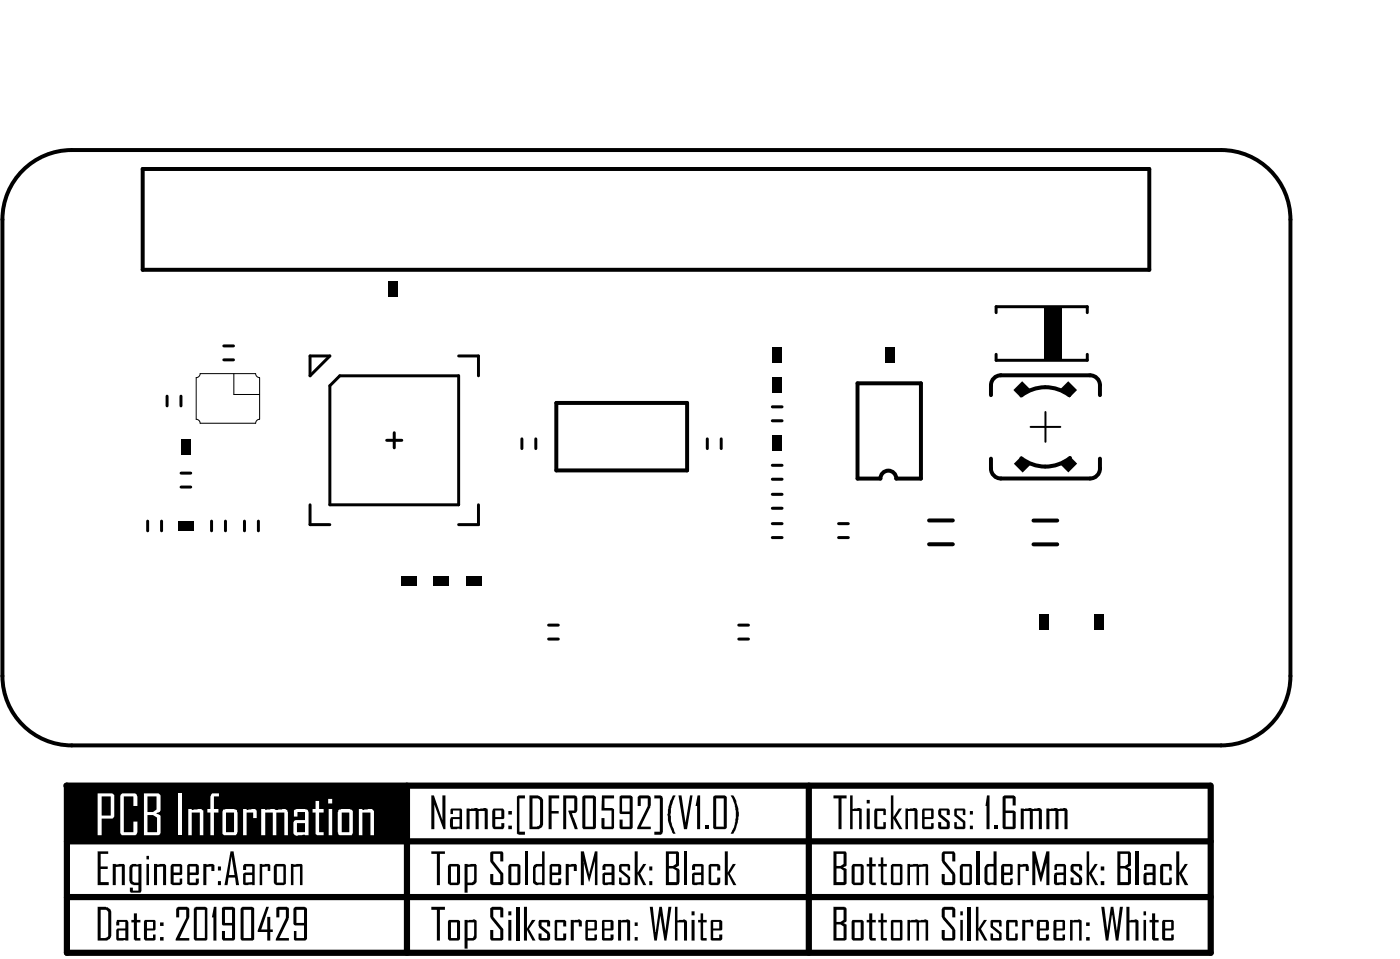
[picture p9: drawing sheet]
<svg xmlns="http://www.w3.org/2000/svg" width="117mm" height="80mm" viewBox="0 0 117 80" stroke-linecap="round" stroke-linejoin="round" font-family="sans-serif">
<path d="M5.6 65.9h95.9M5.6 65.9v14h96v-14M5.6 75.2h96M5.6 70.6h96M34.1 65.9v14M67.9 65.9v14" fill="none" stroke="#000" stroke-width=".52"/>
<g fill="#000">
<path d="M8.2 71.4h.9v.2h-.7v1.1h.6v.2h-.6v1.1h.7v.2h-.9zM9.5 72.5h.9h.1v1.7h-.3v-1.5h-.5v1.5h-.2zM11.2 76.6h.3v.6h.3v.2h-.3v1.3h.3v.2h-.5l-.1-.1v-1.4h-.2v-.2h.2zM12.9 72.5h.4a.58 .58 0 0 1 .6 .1v1.6h-.2v-1.5h-.5v1.5h-.3zM14.9 76.1h.8l.2 .1v.7l-.8 1.8h.8v.2h-1.2l.9-1.9v-.7h-.6v.6h-.2v-.7zM17.1 72.5h.8h.1v.6h-.3v-.4h-.4v1.5h-.2zM17.9 76.1h.3v2.8h-.3v-2h-.1zM21.8 72.5h.2a.59 .59 0 0 1 .7 .1v.5h-.2v-.4h-.5v1.5h-.2zM22.3 76.1h.3l-.7 1.9h.5v-1.1h.3v1.1h.2v.2h-.2v.7h-.3v-.7h-.8zM23.2 76.1h.9l.1 .1v.8l-.8 1.7h.8v.2h-1.1l.9-1.9v-.7h-.6v.6h-.2zM24.4 72.5h.7a.18 .18 0 0 1 .2 0 .18 .18 0 0 1 .1 .2v1.5h-.2v-1.5h-.6v1.5h-.2zM36.2 76.1h1.1v.2h-.4v2.6h-.2v-2.6h-.5z"/>
<path d="M36.2 71.4h1.1v.2h-.4v2.6h-.2v-2.6h-.5zM36.2 66.7h.2l.7 2.1v-2.1h.3v2.8h-.2l-.8-2v2h-.2zM39.2 67.8h.8l.2 .1a.63 .63 0 0 1 .7 0v1.6h-.2v-1.5h-.5v1.5h-.3v-1.5h-.5v1.5h-.2zM41.2 76.1h.9l.1 .1v.7h-.2v-.6h-.6v.6l.8 1v.9l-.1 .1h-.9l-.1-.1v-.8h.3v.7h.6v-.7l-.9-1.1v-.7zM41.2 71.4h.9l.1 .1v.8h-.2v-.7h-.6v.6l.8 1.1v.8l-.1 .1h-.8l-.2-.1v-.8h.3v.7h.6v-.7l-.9-1zM43.4 66.8l.6-.1v.3h-.4v2.8h.4v.2h-.5l-.1-.1zM44 76.1h.2v1.8l.4-.7h.3l-.5 .7 .5 1h-.2l-.5-.9v.9h-.2zM45.3 77.2h.7l.2 .1v.4h-.3v-.3h-.5v.3l.7 .5 .1 .6-.2 .1h-.7l-.1-.1v-.5h.2v.4h.5v-.4l-.7-.5v-.5zM46 66.7h.9v.3h-.6v1h.6v.2h-.6v1.3h-.3zM46.6 77.2h.8l.1 .1v.4h-.2v-.3h-.5v1.3h.5v-.4h.2v.5l-.1 .1h-.8l-.1-.1v-1.6zM47.5 72.5h.3a.59 .59 0 0 1 .6 .1v.5h-.3v-.4h-.4v1.5h-.2zM47.3 66.7h1l.1 .1v1.2v.1l-.2 .1a.11 .11 0 0 0-.2 0 .11 .11 0 0 0 .1 .2l.4 1.1h-.3l-.5-1.5h.5v-1h-.7v2.5h-.2z"/>
<path d="M47.9 77.2h.2a.51 .51 0 0 1 .7 .1v.4h-.2v-.3h-.5v1.5h-.2zM48.7 71.4h.3l.5 1.9 .4-1.9h.2v2.8h-.2v-2l-.4 1.7-.6-1.7 .1 2h-.3zM50.5 66.7h1v.3h-.8v.8h.7l.1 .1v1.6h-.1h-.8h-.1v-.9h.2v.7h.6v-1.3h-.8zM51.9 77.2l.8-.1 .2 .1v1.7h-.3v-1.5h-.5v1.5h-.2zM52.1 72.5h.6l.2 .1v.4h-.2v-.3h-.5v.3l.7 .6v.5l-.2 .1h-.6h-.2v-.6h.3v.4h.5v-.4l-.8-.5v-.5zM53.3 71.4h.2v1.8l.5-.7h.2l-.5 .8 .5 .9h-.2l-.5-.9v.9h-.2zM53.6 66.7h.8l.2 .2v.8l-.8 1.6h.8v.2h-1.1l.9-1.9v-.6h-.6v.6h-.3v-.8zM54.9 66.7h.6l.1 .2v2.9l-.1 .2h-.6v-.2h.5v-2.8h-.5zM54.5 76.1h.3l.2 2.2 .3-2.2h.2l.3 2.2 .3-2.2h.2l-.4 2.8h-.2l-.3-2.3-.3 2.3h-.2zM56.5 66.7h.2v.1l-.4 .8v1a2.48 2.48 0 0 0 .4 1.3h-.2a2.94 2.94 0 0 1 0-3.2zM56.6 76.1h.2v1.1h.1a.55 .55 0 0 1 .7 .1v1.6h-.2v-1.5h-.6v1.5h-.2zM56.9 66.7h.3l.3 2.5 .4-2.5h.2l-.5 2.8h-.2z"/>
<path d="M58.5 66.7h.2v2.8h-.2v-1.9h-.1zM58.8 76.6h.2v.6h.3v.2h-.3v1.3h.3v.2h-.4l-.1-.1v-1.4h-.2v-.2h.2zM59.2 69.2h.2v.3h-.2zM59.6 72.5h.7l.1 .1v.4h-.2v-.3h-.5v1.3h.5v-.4h.2v.4l-.1 .2h-.7h-.1v-1.6zM60.8 71.4h.3v1.8l.4-.7h.2l-.5 .8 .6 .9h-.3l-.4-.9v.9h-.3zM61.3 66.7h.2a2.98 2.98 0 0 1 0 3.2h-.2l.1-.1a3.2 3.2 0 0 0-.1-3.1zM69.9 66.7h1.1v.3h-.4v2.5h-.2v-2.5h-.5zM71.3 66.7h.2v1.2l.5-.1 .3 .1v1.6h-.2v-1.5h-.6v1.5h-.2zM72.9 71.9h.3v.6h.3v.2h-.3v1.3h.3v.2h-.4l-.2-.1v-1.4h-.2v-.2h.2zM72.9 76.6h.3v.6h.3v.2h-.3v1.3h.3v.2h-.4l-.2-.2v-1.3h-.2v-.2h.2zM73.4 67.8h.8l.1 .1v.5h-.2v-.4h-.5v1.3h.5v-.3h.2v.5h-.1h-.7l-.1-.1v-1.4zM73.9 71.9h.2v.6h.3v.2h-.3v1.3h.3v.2h-.5v-1.5h-.2v-.2h.2z"/>
<path d="M73.9 76.6h.2v.6h.3v.2h-.3v1.3h.3v.2h-.4l-.1-.1v-1.4h-.2v-.2h.2zM74.8 66.7h.2v1.8l.4-.7h.3l-.5 .8 .5 .9h-.2l-.5-.8v.8h-.2zM76 67.8l.3 .1a.48 .48 0 0 1 .7 0v1.6h-.3v-1.5h-.5v1.5h-.2zM76.1 72.5h.9h.1h.5a.18 .18 0 0 1 .2 0 .18 .18 0 0 1 .1 .2v1.5h-.2v-1.5h-.6v1.5h-.2v-1.5h-.5v1.5h-.3zM76.1 77.2l.8-.1 .3 .1 .5-.1 .2 .1v1.7h-.2v-1.5h-.6v1.5h-.2v-1.5h-.5v1.5h-.3zM78.8 67.8h.8l.1 .1v.5h-.3v-.4h-.4v.3l.7 .7v.4l-.1 .1h-.7l-.2-.1v-.4h.3v.3h.4v-.3l-.6-.6-.1-.4zM79.1 71.4h.9l.2 .2v.7h-.3v-.7h-.6v.6l.9 1.1v.7l-.3 .2h-.7l-.2-.1v-.8h.3v.7h.6v-.7l-.9-1.1v-.6zM79.1 76.1h.8l.3 .2v.6h-.3v-.6h-.6v.6l.9 1.1v.7l-.2 .2h-.9l-.1-.2v-.7h.3v.7h.6v-.7l-.9-1.1v-.6zM80.2 67.8h.7l.1 .1v.5h-.2v-.4h-.5v.3l.7 .6v.6h-.1h-.7h-.1v-.5h.2v.3h.5v-.3l-.7-.6v-.5zM81.9 76.1h.2v1.8l.5-.7h.2l-.5 .7 .6 1h-.3l-.5-.9v.9h-.2zM82.8 66.7h.2v2.8h-.2v-1.9h-.1zM83.5 69.2h.2v.3h-.2z"/>
<path d="M83.2 77.2h.8v.5h-.2v-.3h-.5v.3l.7 .6v.5v.1h-.8l-.1-.1v-.5h.2v.4h.5v-.4l-.7-.6v-.5zM84.5 77.2h.8h.1v.5h-.2v-.3h-.5v1.3h.5v-.4h.2v.5l-.1 .1h-.7l-.2-.1v-1.5zM85.4 72.5h.3a.45 .45 0 0 1 .6 .2v.4h-.2v-.4h-.5v1.5h-.2zM85.8 77.2h.3a.41 .41 0 0 1 .6 .1v.4h-.2v-.3h-.5v1.5h-.2zM85.6 67.8h1.7l.1 .1v1.6h-.2v-1.5h-.5v1.5h-.3v-1.5h-.5v1.5h-.3zM86.6 71.4h.3l.4 1.9 .5-1.9h.3v2.8h-.3v-2l-.4 1.7h-.1l-.5-1.7 .1 2h-.3zM87.8 67.8h1.7l.1 .1v1.6h-.3v-1.5h-.5v1.5h-.2v-1.5h-.5v1.5h-.3zM89.8 77.2l.8-.1 .2 .1v1.7h-.3v-1.5h-.5v1.5h-.2zM90 72.5h.6l.2 .1v.4h-.3v-.3h-.4v.3l.6 .5 .1 .1v.4l-.2 .2h-.6l-.2-.1v-.5h.3v.4h.4v-.4l-.7-.5v-.5zM91.2 71.4h.2v1.8l.5-.7h.2l-.5 .8 .6 .9h-.3l-.5-.9v.9h-.2zM92.4 76.1h.3l.2 2.2 .3-2.2h.2l.3 2.2 .3-2.2h.2l-.4 2.8h-.2l-.3-2.3-.3 2.3h-.2zM94.5 76.1h.3v1.1h.1a.46 .46 0 0 1 .6 .1v1.6h-.2v-1.5h-.5v1.5h-.3z"/>
<path d="M96.7 76.6h.2v.6h.3v.2h-.3v1.3h.3v.2h-.4l-.1-.1v-1.4h-.2v-.2h.2zM97.5 72.5h.7l.1 .1v.4h-.2v-.3h-.5v1.3h.5v-.4h.2v.5l-.1 .1h-.7l-.2-.1v-1.5zM98.7 71.4h.3v1.8l.4-.7h.3l-.5 .8 .5 .9h-.3l-.4-.9v.9h-.3z"/>
<path d="M8.2 76.1h.7h.2a.37 .37 0 0 1 .2 .5v2l-.3 .3h-.8zM8.4 76.3v2.4h.5l.2-.2v-2l-.2-.2z"/>
<path d="M9.8 77.2h.8h.1l.1 1.7h-1v-.1v-.8v-.1h.7v-.6h-.5v.3h-.2zM10 78v.7h.5v-.7z"/>
<path d="M10.9 72.5h.2h.8v2.2l-.1 .2h-.8l-.1-.1v-.4h.2v.3h.5v-.5h-.5l-.2-.3v-1.2zM11.2 72.7l-.1 .1v1.1l.2 .1h.3v-1.3z"/>
<path d="M12.3 71.8h.2v.3h-.2zM12.3 72.5h.2v1.7h-.2z"/>
<path d="M12.2 77.2h.8h.1v.8h-.1h-.7v.7h.5v-.3h.3v.4l-.1 .1h-.8l-.1-.1v-1.5zM12.3 77.3v.6h.5v-.6z"/>
<path d="M13.4 77.4h.3v.3h-.3zM13.4 78.6h.3v.3h-.3z"/>
<path d="M14.4 72.5h.8l.1 .1v.7l-.1 .1h-.6v.6h.5v-.3h.2v.4l-.2 .1h-.6l-.2-.1v-1.5zM14.6 72.7v.5h.5v-.5z"/>
<path d="M15.8 72.5h.7l.2 .1v.7l-.1 .1h-.7v.6h.5v-.3h.3v.4l-.2 .1h-.6h-.2v-1.6zM15.9 72.7v.5h.5v-.5z"/>
<path d="M16.3 76.1h.9l.2 .1v2.6l-.1 .1h-.9l-.1-.1v-2.6zM16.5 76.3v2.4h.7v-2.4z"/>
<path d="M18.3 72.7h.2v.3h-.2zM18.3 73.9h.2v.3h-.2z"/>
<path d="M18.7 76.1h.9l.1 .1v2.6l-.1 .1h-.9l-.1-.1v-.7h.3v.6h.6v-1.1h-.8l-.1-.1zM18.9 76.3v1.1h.6v-1.1z"/>
<path d="M19.3 71.4h.3l.5 2.8h-.3l-.1-.6h-.5l-.1 .6h-.3zM19.4 71.8l-.2 1.6h.5z"/>
<path d="M20.3 76.1h.9l.1 .1v2.6l-.1 .1h-.9l-.1-.1v-2.6zM20.4 76.3v2.4h.7v-2.4z"/>
<path d="M20.5 72.5h.7h.2v1.7h-.2a.69 .69 0 0 1-.8-.1v-.9h.8v-.5h-.5v.3h-.3v-.4zM20.6 73.4v.6h.6v-.6z"/>
<path d="M23.1 72.5h.8l.1 .1v1.5l-.2 .1h-.6h-.2v-1.5zM23.2 72.7v1.3h.6v-1.3z"/>
<path d="M24.7 76.1h.9l.2 .1v2.6l-.2 .1h-.9v-.1v-.7h.2v.6h.6v-1.1h-.8l-.1-.1v-1.3zM24.9 76.3v1.1h.6v-1.1z"/>
<path d="M37.7 77.2h.8h.1v1.6l-.1 .1h-.8l-.1-.1v-1.5zM37.8 77.4v1.3h.5v-1.3z"/>
<path d="M37.7 72.5h.8l.1 .1v1.5l-.2 .1h-.6l-.2-.1v-1.5zM37.8 72.7v1.3h.5v-1.3z"/>
<path d="M37.9 67.8h.8l.1 .1v1.6h-.4a.45 .45 0 0 1-.6-.2v-.7l.1-.1h.7v-.5h-.6v.3h-.2v-.4zM38 68.7v.6h.6v-.6z"/>
<path d="M39 77.2l.8-.1 .2 .1v1.4l-.3 .3h-.5v.7h-.2zM39.2 77.4v1.3h.5l.1-.2v-1.1z"/>
<path d="M39 72.5h.9h.1v1.5l-.3 .2h-.5v.7h-.2zM39.2 72.7v1.3h.4l.2-.2v-1.1z"/>
<path d="M41.4 67.8h.8l.1 .2v.6l-.1 .1h-.6v.6h.5v-.3h.2v.4l-.1 .1h-.7h-.2v-1.5zM41.6 68v.5h.5v-.5z"/>
<path d="M42.7 76.4h.2v.4h-.2zM42.7 77.2h.2v1.7h-.2z"/>
<path d="M42.7 68h.3v.3h-.3zM42.7 69.2h.3v.3h-.3z"/>
<path d="M42.8 72.5h.7l.2 .1v1.5l-.2 .1h-.7l-.1-.1v-1.5zM42.9 72.7v1.3h.5v-1.3z"/>
<path d="M44.4 66.7h.7l.3 .2 .2 .2v2.1l-.2 .2-.2 .1h-.8zM44.7 67v2.3h.4l.2-.1v-2.1l-.2-.1z"/>
<path d="M45.5 71.4h.2v2.8h-.2a.56 .56 0 0 1-.8-.2v-1.3l.3-.2h.5zM45.1 72.7l-.2 .1v1.1l.2 .1h.3l.1-1.3z"/>
<path d="M46.2 72.5h.8l.1 .1v.7l-.1 .1h-.7v.6h.5v-.3h.3v.4l-.2 .1h-.6h-.2v-1.6zM46.3 72.7v.5h.5v-.5z"/>
<path d="M48.9 66.8l.9-.1 .2 .1v2.6l-.1 .1h-1v-.1zM49.1 67v2.3h.7v-2.3z"/>
<path d="M49.2 77.2h.8h.1v.8h-.1h-.7v.7h.6v-.3h.2v.4l-.1 .1h-.8l-.1-.1v-1.5zM49.3 77.3v.6h.6v-.6z"/>
<path d="M50.6 77.2h.8l.1 .1v.7h-.1h-.7v.7h.5v-.3h.3v.4l-.1 .1h-.8l-.1-.1v-1.6zM50.7 77.3v.6h.5v-.6z"/>
<path d="M50.7 72.5h.7l.2 .1v1.6h-.3h-.3h-.4v-.9l.1-.1h.6v-.5h-.5v.3h-.2v-.4zM50.8 73.4v.6h.5v-.6z"/>
<path d="M52 66.8l.9-.1 .2 .1v2.6l-.1 .1h-.9h-.1v-.8h.2v.6h.6v-1h-.7l-.1-.1zM52.2 67v1.1h.6v-1.1z"/>
<path d="M53.3 77.4h.2v.3h-.2zM53.3 78.6h.2v.3h-.2z"/>
<path d="M54.5 72.7h.2v.3h-.2zM54.5 73.9h.2v.3h-.2z"/>
<path d="M55.9 71.4h1l.1 .1v1.1l-.3 .2h.2l.1 .2v1l-.1 .2h-1zM56.1 71.6v1h.4l.2-.1v-.9zM56.1 72.8v1.2h.7v-1l-.3-.2z"/>
<path d="M58 76.4h.3v.4h-.3zM58 77.2h.3v1.7h-.3z"/>
<path d="M58.2 72.5h.7h.1v1.7h-.2a.72 .72 0 0 1-.7-.1v-.8l.1-.1h.6v-.5h-.5v.3h-.2v-.4zM58.3 73.4v.6h.5v-.6z"/>
<path d="M59.7 77.2h.8l.1 .1v.7h-.1h-.7v.7h.6v-.3h.2v.4l-.1 .1h-.8l-.1-.1v-1.6zM59.8 77.3v.6h.6v-.6z"/>
<path d="M59.9 66.8l.9-.1 .2 .1v2.6l-.1 .1h-1h-.1zM60.1 67v2.3h.6v-2.3z"/>
<path d="M69.9 71.4h1.1v.1v1.1l-.3 .2 .3 .1v1.2l-.1 .1h-1zM70.2 71.6v1h.3l.3-.1v-.9zM70.2 72.8v1.2h.6v-1l-.3-.2z"/>
<path d="M69.9 76.1h1l.1 .1v1.1l-.3 .1 .3 .1v1.3l-.1 .1h-1zM70.2 76.3v1h.3l.3-.1v-.9zM70.2 77.5v1.2h.6v-1l-.3-.2z"/>
<path d="M71.6 72.5h.7l.2 .1v1.5l-.2 .1h-.7l-.1-.1v-1.5zM71.7 72.7v1.3h.5v-1.3z"/>
<path d="M71.5 77.2h.8l.2 .1v1.5l-.2 .1h-.7l-.1-.1v-1.5zM71.7 77.4v1.3h.5v-1.3z"/>
<path d="M72.7 67.1h.3v.3h-.3zM72.7 67.8h.3v1.7h-.3z"/>
<path d="M74.9 72.5h.7h.1v1.6l-.1 .1h-.7h-.1v-1.6zM75 72.7v1.3h.5v-1.3z"/>
<path d="M74.8 77.2h.8h.1v1.6l-.1 .1h-.8v-.1v-1.6zM75 77.4v1.3h.5v-1.3z"/>
<path d="M77.5 67.8h.8v.1v.7v.1h-.7v.6h.5v-.3h.2v.5h-.1h-.7l-.1-.1v-1.5zM77.6 68v.5h.5v-.5z"/>
<path d="M80.6 76.4h.2v.4h-.2zM80.6 77.2h.2v1.7h-.2z"/>
<path d="M80.7 72.5h.7l.2 .1v1.5l-.2 .1h-.6h-.2l-.1-1.5zM80.8 72.7v1.3h.5v-1.3z"/>
<path d="M81.4 68h.2v.3h-.2zM81.4 69.2h.2v.3h-.2z"/>
<path d="M83.4 71.4h.2v2.8h-.2a.47 .47 0 0 1-.8-.3v-1.1l.3-.3h.5zM82.9 72.7v1.2l.1 .1h.3l.1-1.3z"/>
<path d="M84.1 72.5h.7h.2v.8l-.1 .1h-.6v.6h.5v-.3h.2v.4l-.2 .1h-.6l-.2-.1v-1.5zM84.3 72.7v.5h.5v-.5z"/>
<path d="M84.3 66.7h.8l.1 .1v.8h-.2v-.6h-.6v1h.7l.1 .1v1.4h-.1h-.9l-.1-.1v-2.6zM84.4 68.2v1.1h.6v-1.1z"/>
<path d="M87.1 77.2h.8l.1 .1v.7h-.1h-.6v.7h.5v-.3h.2v.3l-.1 .2h-.8l-.1-.2v-1.4zM87.3 77.3v.6h.5v-.6z"/>
<path d="M88.5 77.2h.8h.1v.8h-.1h-.7v.7h.6v-.3h.2v.4l-.1 .1h-.8l-.1-.1v-1.5zM88.6 77.3v.6h.6v-.6z"/>
<path d="M88.6 72.5h.7l.2 .1v1.6h-.4a.5 .5 0 0 1-.7-.1l.1-.8 .1-.1h.6v-.5h-.5v.3h-.2v-.4zM88.7 73.4v.6h.5v-.6z"/>
<path d="M91.1 77.4h.3v.3h-.3zM91.1 78.6h.3v.3h-.3z"/>
<path d="M92.4 72.7h.3v.3h-.3zM92.4 73.9h.3v.3h-.3z"/>
<path d="M93.8 71.4h1l.1 .1v1.1l-.3 .2 .3 .1v1.2l-.2 .1h-.9zM94 71.6v1h.4l.2-.1v-.9zM94 72.8v1.2h.6v-1l-.2-.2z"/>
<path d="M96 76.4h.2v.4h-.2zM96 77.2h.2v1.7h-.2z"/>
<path d="M96 72.5h.8l.2 .1v1.6h-.3h-.6l-.1-.1v-.8l.1-.1h.6v-.5h-.5v.3h-.2zM96.2 73.4v.6h.5v-.6z"/>
<path d="M97.6 77.2h.8h.1v.8h-.1h-.6v.7h.5v-.3h.2v.4l-.1 .1h-.8l-.1-.1v-1.5zM97.8 77.3v.6h.5v-.6z"/>
</g>
<path d="M43.5 76.1v2.8M81.3 76.1v2.8M82.1 71.4v2.8M95.4 71.4v2.8" fill="none" stroke="#000" stroke-width=".25"/>
<path d="M44.2 71.4v2.8M57.5 71.4v2.8" fill="none" stroke="#000" stroke-width=".21"/>
<path d="M5.6 66h28.4v4.6h-28.4z" fill-rule="evenodd" fill="#000"/>
<g fill="#fff">
<path d="M10.2 66.6l1.2-.1 .1 .2v.9h-.3v-.8h-.8v3h.8v-.9h.3v.9l-.1 .3h-1.2l-.1-.2v-3.2z"/>
<path d="M15 66.5h.2v3.6h-.2z"/>
<path d="M15.8 67.9h.3h.1a.98 .98 0 0 1 .9 .1v2.1h-.3v-2h-.7v2h-.3z"/>
<path d="M17.8 66.5h.6v.3h-.5v1.1h.4v.2h-.4v2h-.2v-2h-.3v-.2h.3v-1.1z"/>
<path d="M20.4 67.9h.3a.7 .7 0 0 1 .8 .1v.6h-.3v-.5h-.5v2h-.3z"/>
<path d="M21.9 67.9h.4a1.23 1.23 0 0 1 1 0h.6l.2 .1 .1 2.1h-.3v-2h-.7v2h-.3v-2h-.6v2h-.4z"/>
<path d="M26.5 67.2h.3v.7h.4v.2h-.4v1.7h.4v.3h-.6l-.1-.2v-1.8h-.3v-.2h.3z"/>
<path d="M30.1 67.9h.3h.1a.88 .88 0 0 1 .8 .1l.1 2.1h-.3v-2h-.7v2h-.3z"/>
<path d="M8.2 66.5h1.2l.2 .2v1.8l-.1 .2h-1v1.4h-.3zM8.5 66.8v1.6h.8v-1.6z"/>
<path d="M12.1 66.5h1.2l.2 .2v1.3l-.4 .2 .4 .2v1.5l-.2 .2h-1.2zM12.4 66.8v1.3h.4l.3-.2v-1.1zM12.4 68.4v1.4h.8v-1.2l-.4-.2z"/>
<path d="M18.8 67.9h.9a.22 .22 0 0 1 .2 .2v1.8l-.1 .2h-1l-.1-.2v-1.8zM19 68.1v1.7h.6v-1.7z"/>
<path d="M24.7 67.9h.9l.2 .1 .1 2.1-.5-.1-.6 .1-.2-.2 .1-1 .1-.1h.8v-.7h-.6v.4h-.3v-.5zM24.9 69v.8h.7v-.8z"/>
<path d="M27.5 67h.4v.4h-.4zM27.6 67.9h.3v2.2h-.3z"/>
<path d="M28.5 67.9h.9l.2 .1v1.9l-.1 .2h-.9a.23 .23 0 0 1-.3-.3v-1.7zM28.7 68.1v1.7h.6v-1.7z"/>
</g>
<path d="M1.9 14.3a5.8 5.8 0 0 1 4.1-1.7h96.5a5.8 5.8 0 0 1 5.8 5.8v38.3a5.8 5.8 0 0 1-5.8 5.8h-96.5a5.8 5.8 0 0 1-5.8-5.8v-38.3a5.8 5.8 0 0 1 1.7-4.1zM12 14.2h84.4v8.4h-84.4zM46.7 33.8h11v5.7h-11zM72 32.1h5.3v8h-2.1a.67 .67 0 0 0-.7-.6 .67 .67 0 0 0-.6 .6h-1.9zM83.2 33.1v-.8a.83 .83 0 0 1 .8-.8h7.5a.83 .83 0 0 1 .8 .8v.8M92.3 38.5v.8a.83 .83 0 0 1-.8 .8h-7.5a.83 .83 0 0 1-.8-.8v-.8M78 45.6h2M78 43.7h2M86.7 45.7h2M86.7 43.7h2" fill="none" stroke="#000" stroke-width=".33"/>
<g fill="none" stroke="#000" stroke-width=".25">
<path d="M14 33.2v.8M15.2 33.2v.8M15.2 39.7h.8M18.8 30.2h.8M18.8 29h.8M26 29.9h1.7l-1.7 1.6zM28.5 31.5h10v10.8h-10.8v-9.9zM32.4 36.9h1.3M33.1 36.3v1.3M38.5 29.9h1.6v1.6M43.8 36.8v.8M45 36.8v.8"/>
<path d="M59.4 36.8v.8M60.5 36.8v.8M64.8 35.3h.8M64.8 34.1h.8M64.8 39h.8M83.6 26.2v-.5h7.6v.5M83.6 29.7v.5h7.6v-.5M12.4 43.7v.8M13.6 43.7v.8M15.2 40.8h.8M17.8 43.7v.8M18.9 43.7v.8"/>
<path d="M20.5 43.7v.8M21.7 43.7v.8M26 42.3v1.7h1.7M40.1 42.3v1.7h-1.6M46 52.4h.8M46 53.6h.8M62 52.4h.8M62 53.6h.8M64.8 45.1h.8M64.8 43.9h.8M64.8 41.5h.8M64.8 42.6h.8"/>
<path d="M64.8 40.2h.8M70.4 45.1h.8M70.4 43.9h.8"/>
</g>
<path d="M86.5 35.8h2.5M87.7 34.6v2.5" fill="none" stroke="#000" stroke-width=".17"/>
<path d="M16.5 31.7l.1-.1 .2-.3h4.7l.1 .3 .2 .1v3.5h-.2l-.1 .3h-4.7l-.1-.2-.2-.1zM19.6 31.3v1.8h2.2" fill="none" stroke="#000" stroke-width=".08"/>
<g fill="#000">
<path d="M15.2 36.8h.8v1.4h-.8z" fill-rule="evenodd"/>
<path d="M32.5 23.5h.9v1.4h-.9z" fill-rule="evenodd"/>
<path d="M64.8 31.6h.8v1.3h-.8z" fill-rule="evenodd"/>
<path d="M64.8 29.1h.8v1.4h-.8z" fill-rule="evenodd"/>
<path d="M64.8 36.5h.8v1.3h-.8z" fill-rule="evenodd"/>
<path d="M74.3 29.1h.8v1.4h-.8z" fill-rule="evenodd"/>
<path d="M85.8 32l.6 .6-.7 .7-.7-.6z" fill-rule="evenodd"/>
<path d="M85.7 38.3l.7 .7-.6 .6-.7-.7z" fill-rule="evenodd"/>
<path d="M87.6 25.7h1.5v4.6h-1.5z" fill-rule="evenodd"/>
<path d="M89.8 38.3l.6 .6-.8 .7-.6-.6z" fill-rule="evenodd"/>
<path d="M89.6 32l.8 .7-.6 .6-.8-.7z" fill-rule="evenodd"/>
<path d="M14.9 43.7h1.3v.8h-1.3z" fill-rule="evenodd"/>
<path d="M33.7 48.3h1.3v.9h-1.3z" fill-rule="evenodd"/>
<path d="M36.4 48.3h1.3v.8h-1.3z" fill-rule="evenodd"/>
<path d="M39.1 48.3h1.3v.9h-1.3z" fill-rule="evenodd"/>
<path d="M87.2 51.5h.8v1.3h-.8z" fill-rule="evenodd"/>
<path d="M91.8 51.5h.8v1.3h-.8z" fill-rule="evenodd"/>
</g>
<path d="M85.7 38.4a3.3 3.3 0 0 0 2 .7M87.7 32.5a3.3 3.3 0 0 0-2 .7M87.7 32.5a3.3 3.3 0 0 1 2 .7M89.8 38.4a3.3 3.3 0 0 1-2.1 .7" fill="none" stroke="#000" stroke-width=".34"/>
</svg>
